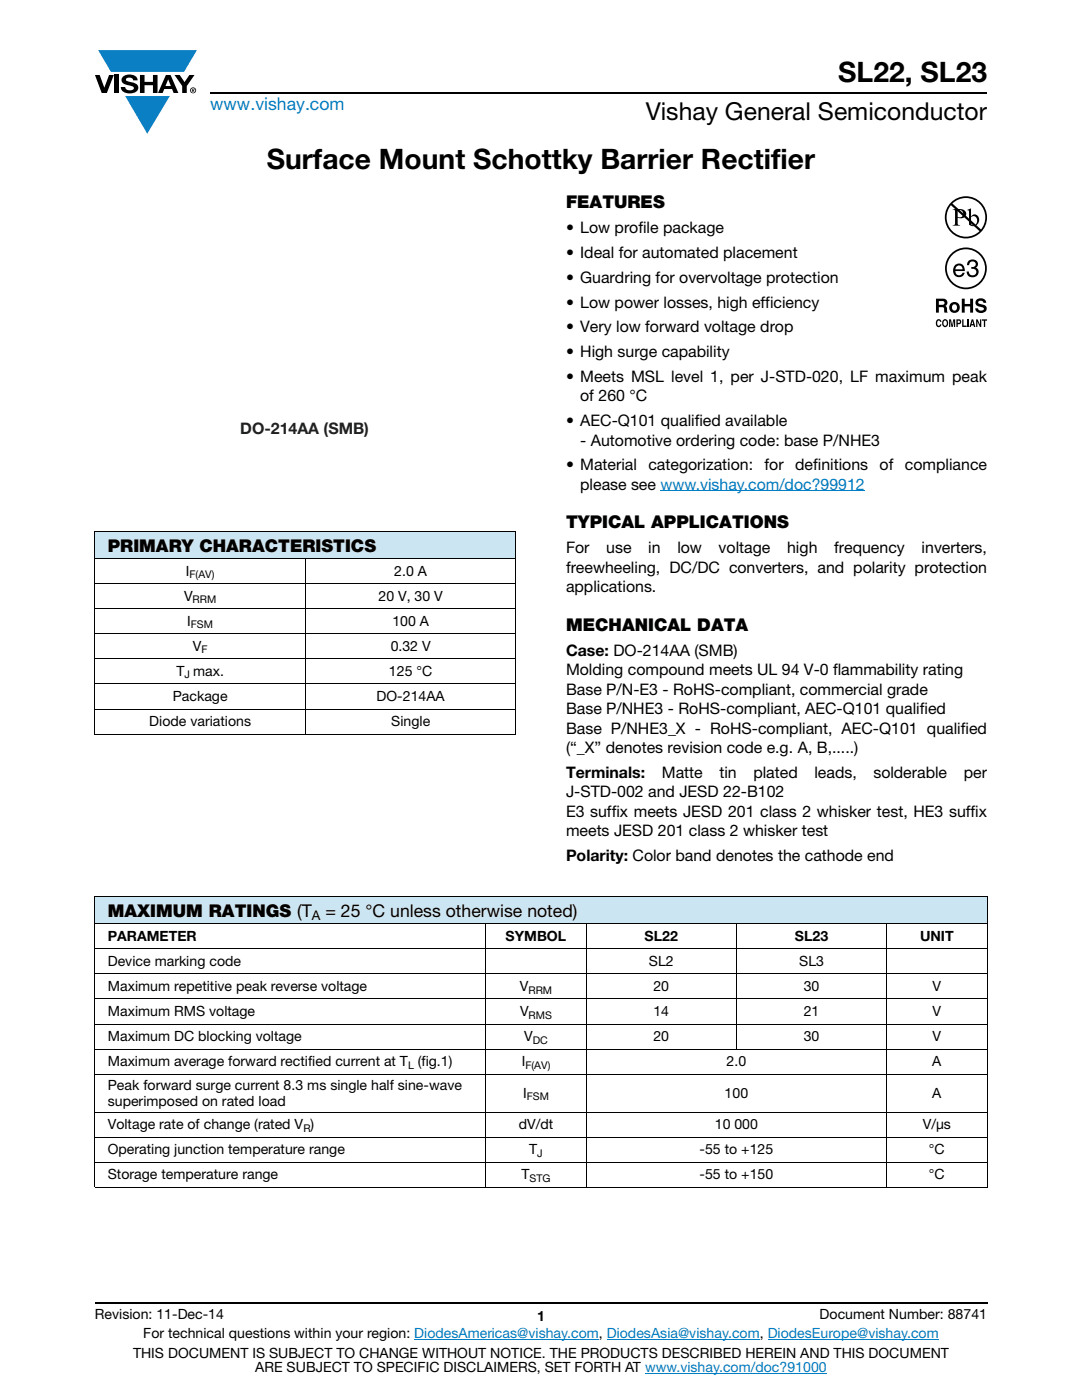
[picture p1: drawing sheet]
<svg xmlns="http://www.w3.org/2000/svg" width="216mm" height="279mm" viewBox="0 0 216 279" stroke-linecap="round" stroke-linejoin="round" font-family="sans-serif">
<defs><g id="words">
<g font-size="5.6">
<text x="167.3" y="16.4">SL22, SL23</text>
<text x="53.3" y="33.8">Surface Mount Schottky Barrier Rectifier</text>
</g>
<text font-size="4.9" x="128.8" y="24">Vishay General Semiconductor</text>
<text font-size="3.5" fill="#007ec4" x="42" y="21.9">www.vishay.com</text>
<g font-size="3.5">
<text x="112.9" y="41.5">FEATURES</text>
<text x="112.9" y="105.4">TYPICAL APPLICATIONS</text>
<text x="21.5" y="110.1">PRIMARY CHARACTERISTICS</text>
<text x="112.9" y="125.8">MECHANICAL DATA</text>
<text x="21.5" y="183">MAXIMUM RATINGS (T</text>
<text x="64.9" y="183">= 25 °C unless otherwise noted)</text>
</g>
<g font-size="3.2">
<text x="112.9" y="46.6">• Low profile package</text>
<text x="112.9" y="51.5">• Ideal for automated placement</text>
<text x="112.9" y="56.5">• Guardring for overvoltage protection</text>
<text x="112.9" y="61.4">• Low power losses, high efficiency</text>
<text x="112.9" y="66.3">• Very low forward voltage drop</text>
<text x="112.9" y="71.3">• High surge capability</text>
<text x="112.9" y="76.2">• Meets MSL level 1, per J-STD-020, LF maximum peak</text>
<text x="115.8" y="80.1">of 260 °C</text>
<text x="112.9" y="85">• AEC-Q101 qualified available</text>
<text x="115.8" y="88.9">- Automotive ordering code: base P/NHE3</text>
<text x="112.9" y="93.9">• Material</text>
<text x="129.4" y="93.9">categorization:</text>
<text x="152.6" y="93.9">for</text>
<text x="158.7" y="93.9">definitions</text>
<text x="175.5" y="93.9">of</text>
<text x="180.6" y="93.9">compliance</text>
<text x="115.8" y="97.7">please see www.vishay.com/doc?99912</text>
<text x="112.9" y="110.4">For</text>
<text x="121" y="110.4">use</text>
<text x="129.4" y="110.4">in</text>
<text x="135.2" y="110.4">low</text>
<text x="143.4" y="110.4">voltage</text>
<text x="157.1" y="110.4">high</text>
<text x="166.5" y="110.4">frequency</text>
<text x="183.9" y="110.4">inverters,</text>
<text x="112.9" y="114.3">freewheeling, DC/DC converters, and polarity protection</text>
<text x="112.9" y="118.2">applications.</text>
<text x="112.9" y="130.9">Case: DO-214AA (SMB)</text>
<text x="112.9" y="134.8">Molding compound meets UL 94 V-0 flammability rating</text>
<text x="112.9" y="138.7">Base P/N-E3 - RoHS-compliant, commercial grade</text>
<text x="112.9" y="142.5">Base P/NHE3 - RoHS-compliant, AEC-Q101 qualified</text>
<text x="112.9" y="146.4">Base P/NHE3_X - RoHS-compliant, AEC-Q101 qualified</text>
<text x="112.9" y="150.3">(“_X” denotes revision code e.g. A, B,.....)</text>
<text x="112.9" y="155.2">Terminals:</text>
<text x="132.1" y="155.2">Matte</text>
<text x="143.6" y="155.2">tin</text>
<text x="150.3" y="155.2">plated</text>
<text x="162.5" y="155.2">leads,</text>
<text x="174.3" y="155.2">solderable</text>
<text x="192.3" y="155.2">per</text>
<text x="112.9" y="159.1">J-STD-002 and JESD 22-B102</text>
<text x="112.9" y="163">E3 suffix meets JESD 201 class 2 whisker test, HE3 suffix</text>
<text x="112.9" y="166.9">meets JESD 201 class 2 whisker test</text>
<text x="112.9" y="171.8">Polarity: Color band denotes the cathode end</text>
</g>
<text font-size="3.2" fill="#231f20" x="47.9" y="86.7">DO-214AA (SMB)</text>
<g font-size="2.8">
<text x="36.7" y="119.9">V</text>
<text x="37.1" y="114.9">I</text>
<text x="75.5" y="119.9">20 V, 30 V</text>
<text x="78.7" y="114.9">2.0 A</text>
<text x="37.4" y="124.9">I</text>
<text x="78.3" y="124.9">100 A</text>
<text x="38.5" y="129.9">V</text>
<text x="78" y="129.9">0.32 V</text>
<text x="35.2" y="134.9">T max.</text>
<text x="77.6" y="134.9">125 °C</text>
<text x="34.5" y="139.9">Package</text>
<text x="75.2" y="139.9">DO-214AA</text>
<text x="29.8" y="144.9">Diode variations</text>
<text x="78.1" y="144.9">Single</text>
<text x="21.5" y="187.8">PARAMETER</text>
<text x="100.9" y="187.8">SYMBOL</text>
<text x="128.6" y="187.8">SL22</text>
<text x="158.6" y="187.8">SL23</text>
<text x="183.6" y="187.8">UNIT</text>
<text x="21.5" y="192.8">Device marking code</text>
<text x="21.5" y="197.8">Maximum repetitive peak reverse voltage</text>
<text x="103.7" y="197.8">V</text>
<text x="129.5" y="192.8">SL2</text>
<text x="130.4" y="197.8">20</text>
<text x="159.5" y="192.8">SL3</text>
<text x="160.4" y="197.8">30</text>
<text x="186.1" y="197.8">V</text>
<text x="21.5" y="202.8">Maximum RMS voltage</text>
<text x="103.8" y="202.8">V</text>
<text x="130.4" y="202.8">14</text>
<text x="160.4" y="202.8">21</text>
<text x="186.1" y="202.8">V</text>
<text x="21.5" y="207.8">Maximum DC blocking voltage</text>
<text x="104.6" y="207.8">V</text>
<text x="130.4" y="207.8">20</text>
<text x="160.4" y="207.8">30</text>
<text x="186.1" y="207.8">V</text>
<text x="21.5" y="212.8">Maximum average forward rectified current at T (fig.1)</text>
<text x="104.1" y="212.8">I</text>
<text x="145" y="212.8">2.0</text>
<text x="186" y="212.8">A</text>
<text x="21.5" y="217.5">Peak forward surge current 8.3 ms single half sine-wave</text>
<text x="21.5" y="220.7">superimposed on rated load</text>
<text x="104.4" y="219.1">I</text>
<text x="144.6" y="219.1">100</text>
<text x="186" y="219.1">A</text>
<text x="21.5" y="225.4">Voltage rate of change (rated V )</text>
<text x="103.5" y="225.4">dV/dt</text>
<text x="142.6" y="225.4">10 000</text>
<text x="184.1" y="225.4">V/μs</text>
<text x="21.5" y="230.4">Operating junction temperature range</text>
<text x="105.6" y="230.4">T</text>
<text x="139.6" y="230.4">-55 to +125</text>
<text x="185.4" y="230.4">°C</text>
<text x="21.5" y="235.4">Storage temperature range</text>
<text x="104.1" y="235.4">T</text>
<text x="139.6" y="235.4">-55 to +150</text>
<text x="185.4" y="235.4">°C</text>
<text x="18.9" y="263.3">Revision: 11-Dec-14</text>
<text x="107.2" y="263.6">1</text>
<text x="163.6" y="263.3">Document Number: 88741</text>
<text x="28.6" y="267.1">For technical questions within your region: DiodesAmericas@vishay.com, DiodesAsia@vishay.com, DiodesEurope@vishay.com</text>
<text x="26.5" y="271">THIS DOCUMENT IS SUBJECT TO CHANGE WITHOUT NOTICE. THE PRODUCTS DESCRIBED HEREIN AND THIS DOCUMENT</text>
<text x="50.9" y="273.8">ARE SUBJECT TO SPECIFIC DISCLAIMERS, SET FORTH AT www.vishay.com/doc?91000</text>
</g>
<text font-size="2.6" x="62.3" y="183.6">A</text>
<g font-size="2.1">
<text x="37.8" y="115.4">F(AV)</text>
<text x="38.1" y="125.4">FSM</text>
<text x="38.4" y="120.4">RRM</text>
<text x="40.2" y="130.4">F</text>
<text x="36.8" y="135.4">J</text>
<text x="105.4" y="198.3">RRM</text>
<text x="105.5" y="203.3">RMS</text>
<text x="106.3" y="208.3">DC</text>
<text x="81.4" y="213.3">L</text>
<text x="104.8" y="213.3">F(AV)</text>
<text x="105.1" y="219.6">FSM</text>
<text x="60.5" y="225.9">R</text>
<text x="107.2" y="230.9">J</text>
<text x="105.7" y="235.9">STG</text>
</g>
</g></defs>
<g fill="#0a7fc3">
<path d="M19.6 10h19.7l-2.6 4.3h-1.1h-13.5z"/>
<path d="M25 19.2h8.9l-4.5 7.5z"/>
</g>
<g fill="#000">
<path d="M18.9 15h1l.9 2.5 1-2.5h.9l-1.4 3.6h-1zM22.9 15h.9v3.6h-.9zM24.6 15.3a2.1 2.1 0 0 1 2.8 .3l.1 .4h-.9a.79 .79 0 0 0-.7-.5 .79 .79 0 0 0-.8 .4l.3 .3 1 .2a1.08 1.08 0 0 1 1.2 1 1.08 1.08 0 0 1-1.1 1.2 1.73 1.73 0 0 1-2.4-1.2h.9a.96 .96 0 0 0 .8 .6 .96 .96 0 0 0 .9-.4 1.31 1.31 0 0 0-1.2-.6 1.03 1.03 0 0 1-1.1-.6 1.03 1.03 0 0 1 .2-1.1zM27.9 15h.9v1.3h1.7v-1.3h.9v3.6h-.9v-1.6h-1.7v1.6h-.9zM34.8 15h1.1l.9 1.4 1-1.4h1l-1.5 2.2v1.4h-.9v-1.4z"/>
<path d="M33.6 15.9l.5 1.3h-1.1zM33.1 15l-1.6 3.6h1l.3-.8h1.5l.3 .8h1l-1.6-3.6z"/>
<path d="M38.4 17.8h.2v.2h-.2zM38.3 17.7v.7h.1v-.3l.4 .3-.2-.3 .2-.2-.1-.2z"/>
<path d="M38.1 18a.46 .46 0 0 1 .9 0 .46 .46 0 0 1-.9 0zM37.9 18a.6 .6 0 0 0 1.2 0 .6 .6 0 0 0-1.2 0z"/>
</g>
<path d="M42 18.6h155M18.9 260h178.1" fill="none" stroke="#000" stroke-width=".36"/>
<path d="M131.8 98h40.8M82.7 267.3h36.8M121.1 267.3h30.5M128.7 274h36.3M153.2 267.3h34.1" fill="none" stroke="#007ec4" stroke-width=".2"/>
<path d="M18.9 106h84.1v5.5h-84.1z" fill="#cce5f3"/>
<g fill="none" stroke="#000" stroke-width=".2">
<path d="M18.9 106h84.1M18.9 111.5h84.1M18.9 116.5h84.1M18.9 106.1v5.3M18.9 111.6v34.8M60.9 111.4v35.2M103 106.1v5.3M103 111.6v34.8M18.9 121.5h84.1M18.9 126.5h84.1M18.9 131.5h84.1M18.9 136.5h84.1"/>
<path d="M18.9 141.5h84.1M18.9 146.5h84.1"/>
</g>
<g fill="#fff">
<path d="M44.1 52.3h33.7v35.1h-33.7z"/>
<path d="M186.7 39.2h10.3v26.1h-10.3z"/>
</g>
<g fill="#000">
<path d="M193.3 52a1.07 1.07 0 0 1 1.3-.1 1.07 1.07 0 0 1 .5 1.2l-.4 .3a1.06 1.06 0 0 1 .5 1.4 1.06 1.06 0 0 1-1.4 .5h-.2a1.02 1.02 0 0 1-.7-1.1h.4a.71 .71 0 0 0 1 .7 .71 .71 0 0 0 .2-1.2h-.7v-.4a.59 .59 0 0 0 .9-.4 .59 .59 0 0 0-.6-.7 .66 .66 0 0 0-.7 .7h-.4zM186.9 63.9l.4-.2 .3 .1 .2 .4-.6-.2a.66 .66 0 0 0 .1 1l.3-.3h.2a.54 .54 0 0 1-.4 .6 .54 .54 0 0 1-.6-.5zM189.4 63.7h.4l.2 1.2 .2-1.2h.4v1.6h-.3v-1.3l-.2 1.3h-.2l-.3-1.3v1.3h-.2zM192 63.7h.3v1.3h.6v.3h-.9zM191.9 59.6h.6v1.1h1.1v-1.1h.6v2.8h-.6v-1.3h-1.1v1.3h-.6zM193 63.7h.3v1.6h-.3zM194.9 59.7a1.15 1.15 0 0 1 1.9 .7h-.6v-.1a.68 .68 0 0 0-.9-.2l-.1 .4 .3 .1a1.29 1.29 0 0 1 1.4 1 1.17 1.17 0 0 1-1.2 .9 1.17 1.17 0 0 1-1.1-1h.6v.2a.67 .67 0 0 0 1.1-.1l-.2-.2-.6-.2a.82 .82 0 0 1-.8-.5 .82 .82 0 0 1 .2-1zM194.8 63.7h.3l.5 1.1v-1.1h.2v1.6h-.3l-.5-1.1v1.1h-.2zM195.9 63.7h1.1v.3h-.4v1.3h-.3v-1.3h-.4z"/>
<path d="M188.9 53.6a3.8 3.8 0 0 1 7.7 0 3.8 3.8 0 0 1-7.7 0zM188.6 53.6a4.2 4.2 0 0 0 8.3 0 4.2 4.2 0 0 0-8.3 0z"/>
<path d="M190 40.6a3.9 3.9 0 0 1 5.3-.1 3.9 3.9 0 0 1 .4 5.3zM189.7 41l5.8 5.1a3.9 3.9 0 0 1-5.4 .1 3.9 3.9 0 0 1-.4-5.2zM188.5 43.4a4.2 4.2 0 0 0 8.5 0 4.2 4.2 0 0 0-8.5 0z"/>
<path d="M191.1 42v1.3a.75 .75 0 0 0 1.1-.7 .75 .75 0 0 0-1.1-.6zM190.1 41.7a2.81 2.81 0 0 1 2.5 .4 .97 .97 0 0 1-.1 1.2 .97 .97 0 0 1-1.2 .2h-.2v1v.3l.5 .2h-1.5l.3-.1 .2-.4v-2.3l-.1-.2z"/>
<path d="M190.8 53.2l-.2 .5h1.5a.7 .7 0 0 0-.4-.7 .7 .7 0 0 0-.9 .2zM190.6 52.9a1.18 1.18 0 0 1 1.4-.1 1.18 1.18 0 0 1 .5 1.3h-1.9a.73 .73 0 0 0 .6 .8 .73 .73 0 0 0 .9-.5h.4a1.21 1.21 0 0 1-1.6 .8 1.21 1.21 0 0 1-.7-1.6z"/>
<path d="M193.8 43.4v1.3l.1 .2a.72 .72 0 0 0 .8-.1 .72 .72 0 0 0 .3-.8 .72 .72 0 0 0-.4-.8 .72 .72 0 0 0-.8 .2zM193 41.9l.8-.3v1.6a.89 .89 0 0 1 1.1-.4 .89 .89 0 0 1 .5 1.1 1.23 1.23 0 0 1-.7 1.1 1.23 1.23 0 0 1-1.3-.1l-.1-2.7z"/>
<path d="M187.3 60.1v.7h1a.39 .39 0 0 0 0-.7zM186.8 59.6h1.4a.79 .79 0 0 1 .8 .4 .79 .79 0 0 1-.1 .9l-.3 .2a.98 .98 0 0 1 .4 1.1l.1 .2h-.6l-.3-1-.9-.1v1.1h-.5z"/>
<path d="M188.4 64a.64 .64 0 0 0 .2 1h.1a.64 .64 0 0 0-.1-1zM188.2 63.8l.2-.1a.56 .56 0 0 1 .7 .4 .82 .82 0 0 1-.5 1.2h-.2a.89 .89 0 0 1-.2-1.5z"/>
<path d="M190.2 60.8a.63 .63 0 0 0-.2 .8 .63 .63 0 0 0 .7 .3 .63 .63 0 0 0 .2-.8 .63 .63 0 0 0-.7-.3zM189.4 61.4a1.1 1.1 0 0 1 2.2 0 1.1 1.1 0 0 1-2.2 0z"/>
<path d="M191.1 64v.4l.4-.1v-.3zM190.8 63.7h.6a.5 .5 0 0 1 .4 .5 .5 .5 0 0 1-.4 .5h-.3v.6h-.3z"/>
<path d="M194 64.1l-.1 .6h.3zM193.9 63.7h.3l.4 1.6h-.3v-.4h-.5l-.1 .4h-.3z"/>
</g>
<path d="M18.9 178.9h178.1v5.5h-178.1z" fill="#cce5f3"/>
<g fill="none" stroke="#000" stroke-width=".2">
<path d="M18.9 178.9h178.1M18.9 179v57.9M197 179v57.9M18.9 184.4h178.1M18.9 189.4h178.1M18.9 194.4h178.1M18.9 199.4h178.1M96.9 184.3v52.7M116.9 184.3v52.7M147 184.3v25.2M177 184.3v52.7M18.9 204.4h178.1"/>
<path d="M18.9 209.4h178.1M18.9 214.4h178.1M18.9 222h178.1M18.9 227h178.1M18.9 232h178.1M18.9 237h178.1"/>
</g>
<use href="#words"/>
</svg>
